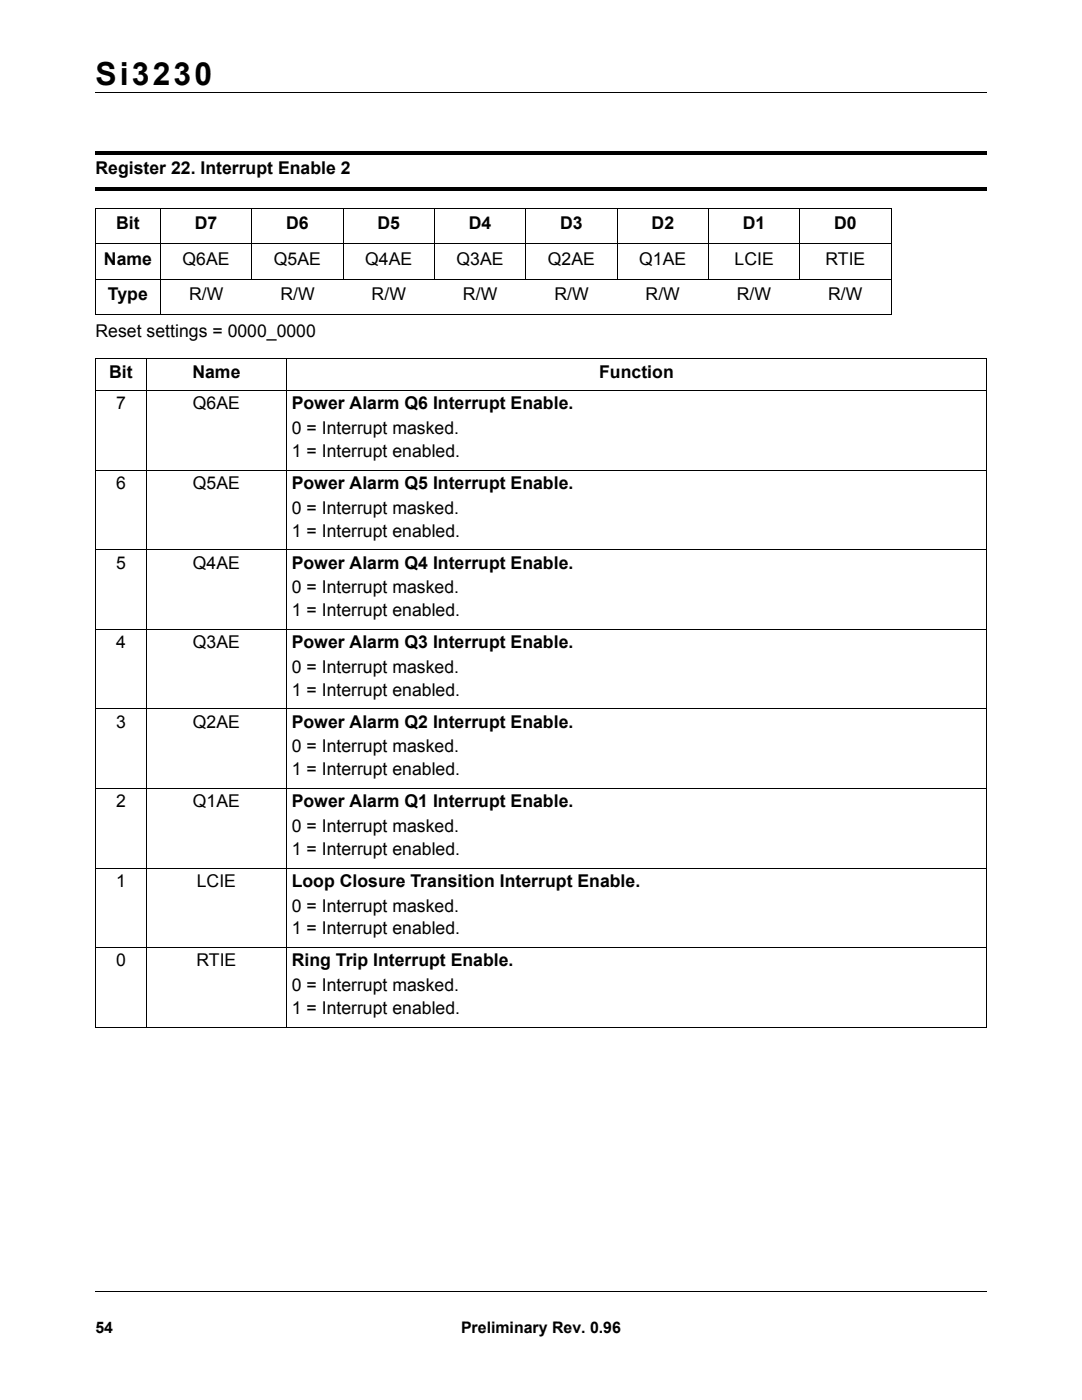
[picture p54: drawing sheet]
<svg xmlns="http://www.w3.org/2000/svg" width="216mm" height="279mm" viewBox="0 0 216 279" stroke-linecap="round" stroke-linejoin="round" font-family="sans-serif">
<defs><g id="words">
<text font-size="6.3" x="19" y="16.9">Si3230</text>
<g font-size="3.5">
<text x="19" y="34.8">Register 22. Interrupt Enable 2</text>
<text x="23.2" y="45.7">Bit</text>
<text x="38.9" y="45.7">D7</text>
<text x="57.1" y="45.7">D6</text>
<text x="75.3" y="45.7">D5</text>
<text x="93.6" y="45.7">D4</text>
<text x="111.8" y="45.7">D3</text>
<text x="130" y="45.7">D2</text>
<text x="148.2" y="45.7">D1</text>
<text x="166.4" y="45.7">D0</text>
<text x="20.7" y="52.8">Name</text>
<text x="36.4" y="52.8">Q6AE</text>
<text x="54.6" y="52.8">Q5AE</text>
<text x="72.9" y="52.8">Q4AE</text>
<text x="91.1" y="52.8">Q3AE</text>
<text x="109.3" y="52.8">Q2AE</text>
<text x="127.5" y="52.8">Q1AE</text>
<text x="146.6" y="52.8">LCIE</text>
<text x="164.7" y="52.8">RTIE</text>
<text x="21.5" y="59.9">Type</text>
<text x="37.7" y="59.9">R/W</text>
<text x="56" y="59.9">R/W</text>
<text x="74.2" y="59.9">R/W</text>
<text x="92.4" y="59.9">R/W</text>
<text x="110.6" y="59.9">R/W</text>
<text x="128.8" y="59.9">R/W</text>
<text x="147" y="59.9">R/W</text>
<text x="165.3" y="59.9">R/W</text>
<text x="19" y="67.3">Reset settings = 0000_0000</text>
<text x="21.8" y="75.4">Bit</text>
<text x="38.4" y="75.4">Name</text>
<text x="119.6" y="75.4">Function</text>
<text x="23.2" y="81.7">7</text>
<text x="38.5" y="81.7">Q6AE</text>
<text x="58.2" y="81.7">Power Alarm Q6 Interrupt Enable.</text>
<text x="58.2" y="86.7">0 = Interrupt masked.</text>
<text x="58.2" y="91.2">1 = Interrupt enabled.</text>
<text x="23.2" y="97.6">6</text>
<text x="38.5" y="97.6">Q5AE</text>
<text x="58.2" y="97.6">Power Alarm Q5 Interrupt Enable.</text>
<text x="58.2" y="102.6">0 = Interrupt masked.</text>
<text x="58.2" y="107.1">1 = Interrupt enabled.</text>
<text x="23.2" y="113.5">5</text>
<text x="38.5" y="113.5">Q4AE</text>
<text x="58.2" y="113.5">Power Alarm Q4 Interrupt Enable.</text>
<text x="58.2" y="118.4">0 = Interrupt masked.</text>
<text x="58.2" y="123">1 = Interrupt enabled.</text>
<text x="23.2" y="129.3">4</text>
<text x="38.5" y="129.3">Q3AE</text>
<text x="58.2" y="129.3">Power Alarm Q3 Interrupt Enable.</text>
<text x="58.2" y="134.3">0 = Interrupt masked.</text>
<text x="58.2" y="138.9">1 = Interrupt enabled.</text>
<text x="23.2" y="145.2">3</text>
<text x="38.5" y="145.2">Q2AE</text>
<text x="58.2" y="145.2">Power Alarm Q2 Interrupt Enable.</text>
<text x="58.2" y="150.2">0 = Interrupt masked.</text>
<text x="58.2" y="154.7">1 = Interrupt enabled.</text>
<text x="23.2" y="161.1">2</text>
<text x="38.5" y="161.1">Q1AE</text>
<text x="58.2" y="161.1">Power Alarm Q1 Interrupt Enable.</text>
<text x="58.2" y="166.1">0 = Interrupt masked.</text>
<text x="58.2" y="170.6">1 = Interrupt enabled.</text>
<text x="23.2" y="177">1</text>
<text x="39.3" y="177">LCIE</text>
<text x="58.2" y="177">Loop Closure Transition Interrupt Enable.</text>
<text x="58.2" y="181.9">0 = Interrupt masked.</text>
<text x="58.2" y="186.5">1 = Interrupt enabled.</text>
<text x="23.2" y="192.8">0</text>
<text x="39.2" y="192.8">RTIE</text>
<text x="58.2" y="192.8">Ring Trip Interrupt Enable.</text>
<text x="58.2" y="197.8">0 = Interrupt masked.</text>
<text x="58.2" y="202.4">1 = Interrupt enabled.</text>
</g>
<g font-size="3.2">
<text x="19" y="266">54</text>
<text x="92" y="266">Preliminary Rev. 0.96</text>
</g>
</g></defs>
<path d="M19 18.4h177.8M19.1 257.8h177.8" fill="none" stroke="#000" stroke-width=".2"/>
<g fill="#fff">
<path d="M159.3 259.4h38.1v14.5h-38.1z"/>
<path d="M159.4 259.4h38v14.5h-38z"/>
<path d="M19 28.9h177.8v3.5h-177.8z"/>
</g>
<path d="M19 30.3h177.8v.7h-177.8z" fill="#000"/>
<path d="M19 36h177.8v3.5h-177.8z" fill="#fff"/>
<path d="M19 37.3h177.8v.7h-177.8z" fill="#000"/>
<g fill="none" stroke="#000" stroke-width=".2">
<path d="M19 41.6h158.9M19 48.7h158.9M19 55.7h158.9M19 41.7v21M32 41.6v21.3M50.2 41.6v14.2M68.5 41.6v14.2M86.7 41.6v14.2M104.9 41.6v14.2M123.1 41.6v14.2M141.4 41.6v14.2M159.6 41.6v14.2"/>
<path d="M177.8 41.7v21M19 62.8h158.9M19 71.6h177.9M19 78h177.9M19 71.7v133.2M29.2 71.5v133.6M57.1 71.5v133.6M196.8 71.7v133.2M19 93.9h177.9M19 109.7h177.9M19 125.6h177.9M19 141.5h177.9"/>
<path d="M19 157.4h177.9M19 173.2h177.9M19 189.1h177.9M19 205h177.9"/>
</g>
<use href="#words"/>
</svg>
